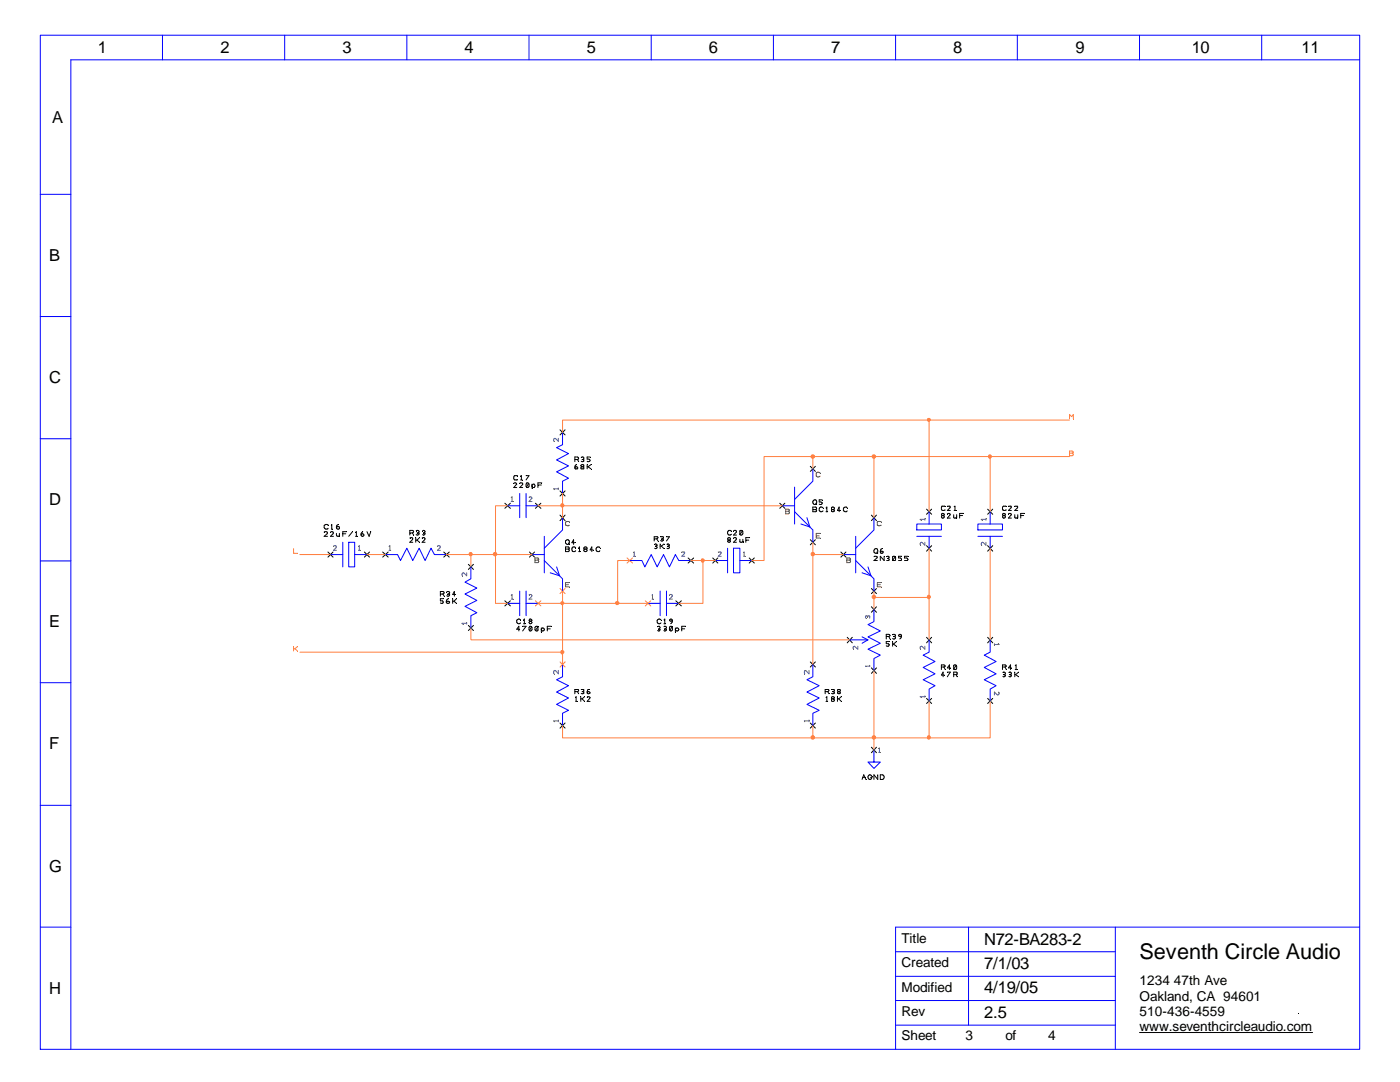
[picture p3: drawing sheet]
<svg xmlns="http://www.w3.org/2000/svg" width="279mm" height="216mm" viewBox="0 0 279 216" stroke-linecap="round" stroke-linejoin="round" font-family="sans-serif">
<defs><g id="words">
<text font-size="4.3" x="227.4" y="191.4">Seventh Circle Audio</text>
<g font-size="3.3">
<text x="19.6" y="10.6">1</text>
<text x="44" y="10.6">2</text>
<text x="68.3" y="10.6">3</text>
<text x="92.7" y="10.6">4</text>
<text x="117.1" y="10.6">5</text>
<text x="141.5" y="10.6">6</text>
<text x="165.9" y="10.6">7</text>
<text x="190.2" y="10.6">8</text>
<text x="214.6" y="10.6">9</text>
<text x="237.8" y="10.6">10</text>
<text x="259.8" y="10.6">11</text>
<text x="10.4" y="24.6">A</text>
<text x="9.8" y="52">B</text>
<text x="9.8" y="76.4">C</text>
<text x="9.8" y="100.8">D</text>
<text x="9.8" y="125.1">E</text>
<text x="9.8" y="149.5">F</text>
<text x="9.8" y="173.9">G</text>
<text x="196.4" y="188.5">N72-BA283-2</text>
<text x="196.4" y="193.4">7/1/03</text>
<text x="9.8" y="198.3">H</text>
<text x="196.4" y="203.1">2.5</text>
<text x="196.4" y="198.2">4/19/05</text>
</g>
<g font-size="2.7">
<text x="179.9" y="188.1">Title</text>
<text x="179.9" y="193">Created</text>
<text x="179.9" y="197.9">Modified</text>
<text x="227.4" y="196.6">1234</text>
<text x="234.3" y="196.6">47th Ave</text>
<text x="179.9" y="202.7">Rev</text>
<text x="227.4" y="199.6">Oakland, CA 94601</text>
<text x="227.4" y="202.7">510-436-4559</text>
<text x="179.9" y="207.6">Sheet</text>
<text x="192.7" y="207.6">3</text>
<text x="200.7" y="207.6">of</text>
<text x="209.2" y="207.6">4</text>
<text x="227.4" y="205.7">www.seventhcircleaudio.com</text>
</g>
</g></defs>
<path d="M111.8 98l1 1M112.8 98l-1 1" fill="none" stroke="#000" stroke-width=".2"/>
<path d="M111.4 97.4v.3" fill="none" stroke="#408080" stroke-width=".2"/>
<path d="M111.4 97.4l.1 .1z" fill="#408080"/>
<path d="M111.4 97.5h-.9l.2 .2" fill="none" stroke="#408080" stroke-width=".2"/>
<path d="M110.7 97.7v.1z" fill="#408080"/>
<path d="M111.8 85.8l1 1M112.8 85.8l-1 1" fill="none" stroke="#000" stroke-width=".2"/>
<path d="M111.4 87.5v.6l-.7-.6-.2 .2 .1 .4" fill="none" stroke="#408080" stroke-width=".2"/>
<path d="M110.6 88.1h.1z" fill="#408080"/>
<path d="M112.3 86.3v2.4l-1.2 .6 2.4 1.2-2.4 1.3 2.4 1.2-2.4 1.1 2.4 1.3-1.2 .6v2.5" fill="none" stroke="#00f" stroke-width=".2"/>
<g fill="none" stroke="#000" stroke-width=".2">
<path d="M114.7 91.7h.5M114.8 93.2h.4v.4h-.4zM115.1 92.7a.52 .52 0 0 0-.4 .7M115.2 91.7l.3-.3-.1-.1-.7-.1v.9M115.2 91.7l.3 .4M116 91.3h.5v.3l-.2 .1M116.2 91.7h.1M116.2 93.1l-.3-.2 .3-.2 .3 .1v.2l-.2 .1M116.2 93.1l-.3 .3 .1 .2h.5v-.4l-.2-.1M116.2 93.1h.1M116.3 91.7l.2 .1v.2h-.5M117.2 92.7v.9"/>
<path d="M117.2 93.1h.1M117.3 93.1l.6 .5M117.8 91.2h-.6v.4h.3l.3 .3-.3 .2-.3-.1M117.9 92.7l-.6 .4M76.4 110.2l1.1 1M77.5 110.2l-1.1 1"/>
</g>
<path d="M114.7 91.7l.1 .1zM115.1 92.7v.1zM115.5 92.1l.1 .1zM116 91.3l.1 .1zM116.2 91.7v.1zM116.3 93.1l.1 .1zM117.2 92.7l.1 .1zM117.8 91.2l.1 .1zM117.9 92.7l.1 .1zM117.9 93.6h.1z" fill="#000"/>
<path d="M77.6 109.8h.4" fill="none" stroke="#408080" stroke-width=".2"/>
<path d="M78 109.8l.1 .1z" fill="#408080"/>
<path d="M77.6 109.1l.2-.2v.9" fill="none" stroke="#408080" stroke-width=".2"/>
<path d="M77.6 109.1h.1z" fill="#408080"/>
<path d="M88.6 110.2l1.1 1M89.7 110.2l-1.1 1" fill="none" stroke="#000" stroke-width=".2"/>
<path d="M87.3 109a.36 .36 0 0 1 .6 .1l-.6 .7h.6" fill="none" stroke="#408080" stroke-width=".2"/>
<path d="M87.3 109l.1 .1z" fill="#408080"/>
<path d="M76.9 110.7h2.4l.6 1.1 1.3-2.4 1.2 2.4 1.3-2.4 1.1 2.4 1.2-2.4 .7 1.3h2.4" fill="none" stroke="#00f" stroke-width=".2"/>
<g fill="none" stroke="#000" stroke-width=".2">
<path d="M81.8 106.3h.5M81.8 107.4l.4-.1 .2 .2-.6 .7h.6M82.3 106.3l.2-.2v-.2l-.7-.1v1M82.3 106.3l.2 .5M83 107.3v.9M83 107.8h.2M83.1 105.9a.36 .36 0 0 1 .6 .2l-.3 .2M83.2 106.3h.4l.1 .2a.36 .36 0 0 1-.6 .2M83.2 107.8l.5 .4M83.7 107.3l-.5 .5M84.2 107.4a.36 .36 0 0 1 .6 .1l-.6 .7h.6M84.3 105.9h.5v.2l-.2 .2"/>
<path d="M84.5 106.3h.3v.4h-.5M111.8 144.3l1 1M112.8 144.3l-1 1"/>
</g>
<path d="M81.8 106.3l.1 .1zM81.8 107.4h.1zM82.5 106.8h.1zM83 107.3l.1 .1zM83.1 105.9v.1zM83.2 106.3l.1 .1zM83.7 107.3l.1 .1zM83.7 108.2l.1 .1zM84.2 107.4h.1zM84.3 105.9l.1 .1zM84.5 106.3l.1 .1z" fill="#000"/>
<path d="M111.4 143.7v.3" fill="none" stroke="#408080" stroke-width=".2"/>
<path d="M111.4 143.7l.1 .1z" fill="#408080"/>
<path d="M111.4 143.8h-.9l.2 .2" fill="none" stroke="#408080" stroke-width=".2"/>
<path d="M110.7 144v.1z" fill="#408080"/>
<path d="M111.8 132.1l1 1M112.8 132.1l-1 1" fill="none" stroke="#ff8040" stroke-width=".2"/>
<path d="M111.4 133.8v.7l-.7-.7-.2 .2 .1 .5" fill="none" stroke="#408080" stroke-width=".2"/>
<path d="M110.6 134.5h.1z" fill="#408080"/>
<path d="M112.3 132.6v2.4l-1.2 .6 2.4 1.2-2.4 1.3 2.4 1.2-2.4 1.2 2.4 1.2-1.2 .6v2.5" fill="none" stroke="#00f" stroke-width=".2"/>
<g fill="none" stroke="#000" stroke-width=".2">
<path d="M93.5 124.8l1 1M94.5 124.8l-1 1M114.7 138h.5M114.9 140h.2M114.9 139.2l.1-.2v1M115.2 138l.3-.2-.1-.2h-.7v.8M115.2 138l.3 .4M115.9 139v1M115.9 139.4h.3M116 137.6h.5v.3l-.2 .1M116.2 138h.1M116.2 139.4l.5 .6"/>
<path d="M116.3 138l.2 .1v.2h-.5M116.7 139l-.5 .4M117.2 139.1l.3-.1 .3 .2-.6 .8h.6M117.3 138.1l.2-.1 .3 .3-.5 .1-.1-.1zM117.5 137.6a.52 .52 0 0 0-.3 .7"/>
</g>
<path d="M114.7 138l.1 .1zM114.9 139.2l.1 .1zM115.5 138.4l.1 .1zM115.9 139l.1 .1zM116 137.6l.1 .1zM116.2 138v.1zM116.7 139l.1 .1zM117.2 139.1l.1 .1zM117.5 137.6l.1 .1zM115.1 140h.1zM116.7 140h.1z" fill="#000"/>
<path d="M93.1 124.2v.3" fill="none" stroke="#408080" stroke-width=".2"/>
<path d="M93.1 124.2l.1 .1z" fill="#408080"/>
<path d="M93.1 124.4h-.9l.2 .1" fill="none" stroke="#408080" stroke-width=".2"/>
<path d="M92.4 124.5l.1 .1z" fill="#408080"/>
<path d="M93.5 112.6l1 1M94.5 112.6l-1 1" fill="none" stroke="#000" stroke-width=".2"/>
<path d="M93.1 114.3v.6l-.6-.6a.36 .36 0 0 0-.2 .6" fill="none" stroke="#408080" stroke-width=".2"/>
<path d="M92.3 114.9l.1 .1z" fill="#408080"/>
<path d="M94 113.1v2.4l-1.2 .7 2.4 1.1-2.4 1.2 2.4 1.3-2.4 1.2 2.4 1.3-1.2 .6v2.4" fill="none" stroke="#00f" stroke-width=".2"/>
<g fill="none" stroke="#000" stroke-width=".2">
<path d="M87.9 118.5h.5M88.4 118.5l.2-.2v-.2l-.7-.1v1M88.4 118.5l.2 .5M88.5 119.5h-.6v.4h.4l.2 .2-.2 .3-.4-.1M89.2 118.1a.36 .36 0 0 1 .5 .2l-.2 .2M89.3 118.5h.4v.2a.36 .36 0 0 1-.5 .2M89.5 119.5a.6 .6 0 0 0-.4 .6M90.3 120h.3M90.3 119.5v.9M90.6 120l.5 .4M90.9 118.6h-.6l.4-.6v1M91.1 119.5l-.5 .5"/>
<path d="M89.1 120.1l.2-.1 .4 .1a.35 .35 0 0 1-.3 .3 .35 .35 0 0 1-.3-.3zM161.7 144.3l1 1M162.7 144.3l-1 1"/>
</g>
<path d="M87.9 118.5l.1 .1zM88.5 119.5h.1zM88.6 119h.1zM89.2 118.1v.1zM89.3 118.5l.1 .1zM89.5 119.5h.1zM90.3 119.5h.1zM90.9 118.6l.1 .1zM91.1 119.5h.1zM91.1 120.4l.1 .1z" fill="#000"/>
<path d="M161.5 143.7v.3" fill="none" stroke="#408080" stroke-width=".2"/>
<path d="M161.5 143.7v.1z" fill="#408080"/>
<path d="M161.5 143.8h-1l.1 .2" fill="none" stroke="#408080" stroke-width=".2"/>
<path d="M160.6 144l.1 .1z" fill="#408080"/>
<path d="M161.7 132.1l1 1M162.7 132.1l-1 1" fill="none" stroke="#000" stroke-width=".2"/>
<path d="M161.5 133.8v.7l-.8-.7-.2 .2 .1 .5" fill="none" stroke="#408080" stroke-width=".2"/>
<path d="M160.6 134.5h.1z" fill="#408080"/>
<path d="M162.2 132.6v2.4l-1.2 .6 2.5 1.2-2.5 1.3 2.5 1.2-2.5 1.2 2.5 1.2-1.3 .6v2.5" fill="none" stroke="#00f" stroke-width=".2"/>
<g fill="none" stroke="#000" stroke-width=".2">
<path d="M164.7 138h.5M164.8 140h.4M164.8 139.2l.2-.2v1M165.2 138l.2-.2v-.2h-.7v.8M165.2 138l.2 .4M165.9 137.6h.6v.2l-.2 .2M166.1 138h.2M166.1 139.4l-.2 .1v.4a.36 .36 0 0 0 .6-.2l-.2-.3M166.1 139.4h.2M166.1 139.4h-.2v-.3l.2-.1 .4 .2-.2 .2M166.3 138l.2 .1v.2h-.6M167.1 139.4h.3"/>
<path d="M167.1 139v1M167.4 138l-.3-.2 .1-.2h.4l.1 .2-.2 .2M167.4 138h.1M167.4 138l-.3 .3 .3 .1 .3-.1-.2-.3M167.4 139.4l.5 .6M167.9 139l-.5 .4M197.1 127.2l1 1.1M198.1 127.2l-1 1.1"/>
</g>
<path d="M164.7 138l.1 .1zM164.8 139.2l.1 .1zM165.4 138.4l.1 .1zM165.9 137.6l.1 .1zM166.1 138l.1 .1zM166.3 139.4l.1 .1zM167.1 139l.1 .1zM167.5 138l.1 .1zM167.9 139l.1 .1zM165.2 140h.1zM167.9 140h.1z" fill="#000"/>
<path d="M198.5 128.4v.4" fill="none" stroke="#408080" stroke-width=".2"/>
<path d="M198.5 128.8v.1z" fill="#408080"/>
<path d="M199.2 128.4l.2 .2h-.9" fill="none" stroke="#408080" stroke-width=".2"/>
<path d="M199.2 128.4l.1 .1z" fill="#408080"/>
<path d="M197.1 139.4l1 1M198.1 139.4l-1 1" fill="none" stroke="#000" stroke-width=".2"/>
<path d="M199.3 138.1a.36 .36 0 0 1-.2 .6l-.6-.6v.6" fill="none" stroke="#408080" stroke-width=".2"/>
<path d="M199.3 138.1l.1 .1z" fill="#408080"/>
<path d="M197.6 127.7v2.4l-1.2 .6 2.4 1.3-2.4 1.2 2.4 1.3-2.4 1.1 2.4 1.2-1.2 .7v2.4" fill="none" stroke="#00f" stroke-width=".2"/>
<g fill="none" stroke="#000" stroke-width=".2">
<path d="M184.9 139.4l1 1M185.9 139.4l-1 1M200.1 133.1h.5M200.2 134.2h.4l.1 .2-.3 .2M200.2 134.6h.2M200.4 134.6l.3 .2-.1 .2h-.4M200.6 133.1l.2-.2-.1-.1-.6-.1v.9M200.6 133.1l.2 .5M201.3 134.2h.5v.2l-.1 .2M201.5 134.6h.2M201.7 134.6l.1 .2-.1 .2h-.4M201.8 133.3h-.5l.4-.6v.9"/>
<path d="M202.5 134.6h.2M202.5 134.1v.9M202.6 133.6h.3M202.6 132.8l.2-.1v.9M202.7 134.6l.6 .4M203.3 134.1l-.6 .5"/>
</g>
<path d="M200.1 133.1l.1 .1zM200.2 134.2v.1zM200.2 134.6l.1 .1zM200.8 133.6l.1 .1zM201.3 134.2l.1 .1zM201.5 134.6l.1 .1zM201.8 133.3h.1zM202.5 134.1l.1 .1zM202.6 132.8l.1 .1zM202.9 133.6l.1 .1zM203.3 134.1l.1 .1zM203.3 135l.1 .1z" fill="#000"/>
<path d="M184.6 138.9v.2" fill="none" stroke="#408080" stroke-width=".2"/>
<path d="M184.6 138.9h.1z" fill="#408080"/>
<path d="M184.6 139h-1l.2 .1" fill="none" stroke="#408080" stroke-width=".2"/>
<path d="M183.8 139.1l.1 .1z" fill="#408080"/>
<path d="M184.9 127.2l1 1.1M185.9 127.2l-1 1.1" fill="none" stroke="#000" stroke-width=".2"/>
<path d="M184.6 128.9v.6l-.7-.6-.3 .2 .1 .4" fill="none" stroke="#408080" stroke-width=".2"/>
<path d="M183.7 129.5l.1 .1z" fill="#408080"/>
<path d="M185.4 127.7v2.4l-1.2 .6 2.4 1.3-2.4 1.2 2.4 1.3-2.4 1.1 2.4 1.2-1.2 .7v2.4" fill="none" stroke="#00f" stroke-width=".2"/>
<path d="M187.9 133.1h.5M188.4 133.1l.2-.2v-.1l-.7-.1v.9M188.4 133.1l.2 .5M188.5 134.7h-.6l.3-.6v.9M189.1 134.1h.6l-.6 .9M189.7 133.3h-.6l.4-.6v.9M190.3 134.6h.5M190.8 132.8h-.5v.7M190.8 132.8l.1 .5a.36 .36 0 0 1-.6 .2M190.8 134.6l.2-.1v-.3l-.7-.1v.9M190.8 132.8l-.5 .7M190.8 134.6l.2 .4" fill="none" stroke="#000" stroke-width=".2"/>
<path d="M187.9 133.1l.1 .1zM188.5 134.7l.1 .1zM188.6 133.6l.1 .1zM189.1 134.1v.1zM190.3 134.6l.1 .1zM190.8 132.8h.1zM191 135l.1 .1z" fill="#000"/>
<path d="M125.1 111.3l1.1 1.1M126.2 111.3l-1.1 1.1" fill="none" stroke="#ff8040" stroke-width=".2"/>
<path d="M126.4 111h.3" fill="none" stroke="#408080" stroke-width=".2"/>
<path d="M126.7 111l.1 .1z" fill="#408080"/>
<path d="M126.4 110.2h.2v.8" fill="none" stroke="#408080" stroke-width=".2"/>
<path d="M126.4 110.2l.1 .1z" fill="#408080"/>
<path d="M137.3 111.3l1.1 1.1M138.4 111.3l-1.1 1.1" fill="none" stroke="#000" stroke-width=".2"/>
<path d="M136.1 110.2h.5l.1 .1-.6 .7h.6" fill="none" stroke="#408080" stroke-width=".2"/>
<path d="M125.6 111.8h2.5l.6 1.3 1.3-2.4 1.1 2.4 1.3-2.4 1.2 2.4 1.2-2.4 .7 1.1h2.3" fill="none" stroke="#00f" stroke-width=".2"/>
<g fill="none" stroke="#000" stroke-width=".2">
<path d="M105.7 110.2l1 1M106.7 110.2l-1 1M130.6 107.5h.5M130.6 108.6h.5v.2l-.2 .2M130.8 109h.1M130.9 109l.2 .2v.2h-.5M131.1 107.5l.2-.2-.1-.2h-.6v.8M131.1 107.5l.2 .4M131.7 109h.3M131.7 108.5v1M131.8 107.1h.5l.1 .2-.2 .2M132 107.5h.2"/>
<path d="M132 109l.5 .5M132.2 107.5l.2 .3-.1 .1h-.5M132.5 108.5l-.5 .5M133 107.1h.6l-.6 .8M133.1 108.6h.4l.1 .2-.3 .2M133.3 109h.1M133.3 109l.3 .2-.1 .2h-.4"/>
</g>
<path d="M130.6 107.5v.1zM130.6 108.6l.1 .1zM130.8 109l.1 .1zM131.3 107.9l.1 .1zM131.7 108.5l.1 .1zM131.8 107.1l.1 .1zM132 107.5l.1 .1zM132.5 108.5l.1 .1zM132.5 109.5l.1 .1zM133 107.1l.1 .1zM133.1 108.6l.1 .1zM133.3 109v.1z" fill="#000"/>
<path d="M106.8 111.3l.6 .1 .1 .2-.1 .2 .1 .2-.1 .3h-.6zM106.8 111.8h.6" fill="none" stroke="#808000" stroke-width=".2"/>
<path d="M111.8 102.8l1 1.1M112.8 102.8l-1 1.1" fill="none" stroke="#000" stroke-width=".2"/>
<path d="M113.6 104.1h-.6l-.1 .2v.5h.7" fill="none" stroke="#808000" stroke-width=".2"/>
<path d="M113.6 104.1l.1 .1z" fill="#808000"/>
<path d="M111.8 117.4l1 1M112.8 117.4l-1 1" fill="none" stroke="#ff8040" stroke-width=".2"/>
<path d="M113.6 116.2h-.7v.9" fill="none" stroke="#808000" stroke-width=".2"/>
<path d="M113.6 116.2l.1 .1z" fill="#808000"/>
<path d="M112.9 116.7h.6" fill="none" stroke="#808000" stroke-width=".2"/>
<path d="M112.9 116.7v.1z" fill="#808000"/>
<path d="M112.9 117.1h.7" fill="none" stroke="#808000" stroke-width=".2"/>
<path d="M113.6 117.1l.1 .1z" fill="#808000"/>
<path d="M106.2 110.7h2.4M108.6 111.8l3.7 3.7v2.4M108.6 107v7.3M111.1 113.1l.6 1.8-1.9-.6M112.3 103.3v2.4l-3.7 3.7" fill="none" stroke="#00f" stroke-width=".2"/>
<g fill="none" stroke="#000" stroke-width=".2">
<path d="M112.9 109.6h.6l.1-.2-.1-.3h-.6v1h.6l.1-.3-.1-.2M113 107.8l.4-.1 .2 .2v.4l-.2 .3-.4-.1-.1-.2v-.4zM113.5 108.4l.1 .2M114.7 108.3h-.6l.4-.6v.9M114.9 109.3l-.1-.1a.45 .45 0 0 0-.6 .1 .45 .45 0 0 0 .1 .6 .45 .45 0 0 0 .6 0M115.5 110.1h.2M115.5 109.3l.2-.2v1M116.6 109.2a.36 .36 0 0 1 .6 .2l-.1 .2h-.5zM116.8 109.6l-.3 .2a.35 .35 0 0 0 .3 .3 .35 .35 0 0 0 .4-.3l-.3-.2M118.4 109.7h-.6l.3-.6v1M119.7 109.3a.45 .45 0 0 0-.6 0 .45 .45 0 0 0 0 .6 .45 .45 0 0 0 .6 0M155.6 100.4l1 1"/>
<path d="M156.6 100.4l-1 1"/>
</g>
<path d="M112.9 108.3v.1zM113.6 108.6l.1 .1zM114.7 108.3l.1 .1zM114.9 109.3l.1 .1zM115.5 109.3l.1 .1zM115.7 110.1l.1 .1zM116.9 109.6h.1zM118.4 109.7v.1zM119.7 109.3l.1 .1z" fill="#000"/>
<path d="M156.8 101.6h.5l.3 .2-.3 .2 .3 .3-.1 .1-.7 .1zM156.8 102h.5" fill="none" stroke="#808000" stroke-width=".2"/>
<path d="M156.8 102l.1 .1z" fill="#808000"/>
<path d="M161.7 93l1 1.1M162.7 93l-1 1.1" fill="none" stroke="#000" stroke-width=".2"/>
<path d="M163.7 94.4l-.3-.2-.5 .2 .1 .7 .4 .1 .3-.2" fill="none" stroke="#808000" stroke-width=".2"/>
<path d="M163.7 94.4v.1z" fill="#808000"/>
<path d="M161.7 107.7l1 1M162.7 107.7l-1 1" fill="none" stroke="#000" stroke-width=".2"/>
<path d="M163.7 106.4h-.8v1" fill="none" stroke="#808000" stroke-width=".2"/>
<path d="M163.7 106.4v.1z" fill="#808000"/>
<path d="M162.9 106.9h.6" fill="none" stroke="#808000" stroke-width=".2"/>
<path d="M162.9 106.9l.1 .1z" fill="#808000"/>
<path d="M162.9 107.4h.8" fill="none" stroke="#808000" stroke-width=".2"/>
<path d="M158.6 97.2v7.4M162.2 93.6v2.4l-3.6 3.7M156.1 100.9h2.5M158.6 102.1l3.6 3.6v2.5M161 103.3l.6 1.9-1.7-.6" fill="none" stroke="#00f" stroke-width=".2"/>
<g fill="none" stroke="#000" stroke-width=".2">
<path d="M164.1 99.7h-.6v.5h.3l.3 .2a.36 .36 0 0 1-.6 .2M162.2 101.2l.7 .1 .1 .1-.2 .3 .2 .2-.2 .2h-.6zM162.2 101.7h.6M162.8 100.4l.2 .3M164.3 101.3l-.6-.1-.2 .3v.4l.2 .2 .6-.2M164.8 102.1h.4M164.8 101.3l.2-.1v.9M166.1 101.7l-.2 .1v.2l.2 .1 .4-.2-.2-.2M166.1 101.7l-.2-.1v-.3a.36 .36 0 0 1 .6 .1l-.2 .3M166.1 101.7h.2M167.7 101.9h-.6l.4-.7v.9M167.8 110.2l1 1"/>
<path d="M168.8 110.2l-1 1M169.1 101.3l-.2-.1-.4 .1-.2 .6a.45 .45 0 0 0 .8 0"/>
<circle cx="162.6" cy="100.2" r=".44"/>
</g>
<path d="M164.1 99.7l.1 .1zM162.2 100.3l.1 .1zM162.2 101.7l.1 .1zM163 100.7l.1 .1zM164.3 101.3v.1zM164.8 101.3l.1 .1zM165.2 102.1l.1 .1zM166.3 101.7l.1 .1zM167.7 101.9h.1zM169.1 101.3l.1 .1z" fill="#000"/>
<path d="M169 111.3l.7 .1 .1 .2-.3 .2 .3 .2-.1 .2-.7 .1zM169 111.8h.5" fill="none" stroke="#808000" stroke-width=".2"/>
<path d="M169 111.8h.1z" fill="#808000"/>
<path d="M173.9 102.8l1 1.1M174.9 102.8l-1 1.1" fill="none" stroke="#000" stroke-width=".2"/>
<path d="M175.9 104.1h-.8v.7h.8" fill="none" stroke="#808000" stroke-width=".2"/>
<path d="M175.9 104.1v.1z" fill="#808000"/>
<path d="M173.9 117.4l1 1M174.9 117.4l-1 1" fill="none" stroke="#000" stroke-width=".2"/>
<path d="M175.9 116.2h-.8v.9" fill="none" stroke="#808000" stroke-width=".2"/>
<path d="M175.9 116.2v.1z" fill="#808000"/>
<path d="M175.1 116.7h.6" fill="none" stroke="#808000" stroke-width=".2"/>
<path d="M175.1 116.7l.1 .1z" fill="#808000"/>
<path d="M175.1 117.1h.8" fill="none" stroke="#808000" stroke-width=".2"/>
<path d="M175.9 117.1v.1z" fill="#808000"/>
<path d="M168.3 110.7h2.5M170.8 111.8l3.6 3.7v2.4M170.8 107v7.3M173.2 113.1l.6 1.8-1.8-.6M174.4 103.3v2.4l-3.6 3.7" fill="none" stroke="#00f" stroke-width=".2"/>
<g fill="none" stroke="#000" stroke-width=".2">
<path d="M72.7 110.2l1 1M73.7 110.2l-1 1M174.4 111.1l.4-.1 .3 .2-.7 .6h.7M174.5 109.6l.3-.1 .3 .1v.7a.45 .45 0 0 1-.7-.1zM175 110.2l.2 .2M175.7 110.2l.2-.2 .4 .2-.3 .2h-.1zM176 109.5l-.2 .2-.1 .5M176.4 111v.8l-.7-.8v.8M177 111.1l.3-.1 .2 .2-.2 .2M177.1 111.4h.2M177.3 111.4l.2 .3-.1 .1h-.4M178.6 111.1v.7h-.5"/>
<path d="M178.6 111.1h-.5v.7M178.6 111.1l-.5 .7M179.9 111h-.6v.3h.4l.2 .3-.1 .2h-.5M181.2 111h-.7v.3h.4l.3 .3-.1 .2h-.6"/>
</g>
<path d="M174.4 110.2h.1zM174.4 111.1l.1 .1zM175.2 110.4l.1 .1zM176 109.5l.1 .1zM176.4 111l.1 .1zM177 111.1v.1zM177.1 111.4l.1 .1zM178.6 111.1l.1 .1zM179.9 111l.1 .1zM181.2 111l.1 .1z" fill="#000"/>
<path d="M71.5 109.8h.4" fill="none" stroke="#408080" stroke-width=".2"/>
<path d="M71.9 109.8l.1 .1z" fill="#408080"/>
<path d="M71.5 109.1l.2-.2v.9" fill="none" stroke="#408080" stroke-width=".2"/>
<path d="M71.5 109.1h.1z" fill="#408080"/>
<path d="M65.4 110.2l1.1 1M66.5 110.2l-1.1 1" fill="none" stroke="#000" stroke-width=".2"/>
<path d="M66.5 109l.5-.1 .1 .2-.6 .7h.6" fill="none" stroke="#408080" stroke-width=".2"/>
<path d="M66.5 109l.1 .1z" fill="#408080"/>
<path d="M66 110.7h2.4M68.4 108.2v4.9M69.6 108.2h1.2v4.9h-1.2zM70.8 110.7h2.4" fill="none" stroke="#00f" stroke-width=".2"/>
<g fill="none" stroke="#000" stroke-width=".2">
<path d="M64.7 106.2l.4-.1 .3 .2-.7 .7h.7M65.4 104.8v-.1a.52 .52 0 0 0-.7 .2l.2 .6 .4 .1 .1-.2M66 106.2a.36 .36 0 0 1 .5 .1l-.5 .7h.5M66.1 105.6h.3M66.1 104.8l.1-.2v1M67.1 106.4v.4a.36 .36 0 0 0 .6 .1M67.2 105.2h.5v.3a.36 .36 0 0 1-.6-.2zM67.6 104.6l-.4 .2-.1 .5M67.7 106.4v.6M68.4 106.5h.6M69.2 106.1h-.8v.9M70.4 106.1l-.8 .9"/>
<path d="M71 107h.3M71 106.3l.1-.2v.9M72.4 106.1l-.3 .2v.5M73.2 106.1l.5 .9 .3-.9M100.8 100.4l1.1 1M101.9 100.4l-1.1 1"/>
<circle cx="72.3" cy="106.7" r=".28"/>
</g>
<g fill="#000">
<path d="M64.7 106.2l.1 .1zM65.4 104.8l.1 .1zM66 106.2v.1zM66.1 104.8l.1 .1zM66.4 105.6l.1 .1zM67.6 104.6v.1zM67.7 106.8h.1zM67.7 107l.1 .1zM68.4 106.5l.1 .1zM69.2 106.1l.1 .1zM70.4 106.1v.1zM71.3 107l.1 .1z"/>
<path d="M72.4 106.1l.1 .1zM74 106.1l.1 .1z"/>
</g>
<path d="M102 100.1h.4" fill="none" stroke="#408080" stroke-width=".2"/>
<path d="M102.4 100.1v.1z" fill="#408080"/>
<path d="M102 99.3l.2-.2v1" fill="none" stroke="#408080" stroke-width=".2"/>
<path d="M102 99.3l.1 .1z" fill="#408080"/>
<path d="M106.8 100.4l1.1 1M107.9 100.4l-1.1 1" fill="none" stroke="#000" stroke-width=".2"/>
<path d="M105.6 99.2a.36 .36 0 0 1 .6 .2l-.6 .7h.6" fill="none" stroke="#408080" stroke-width=".2"/>
<path d="M105.6 99.2l.1 .1z" fill="#408080"/>
<path d="M103.7 98.5v4.8M105 98.5v4.8M101.3 100.9h2.4M105 100.9h2.4" fill="none" stroke="#00f" stroke-width=".2"/>
<g fill="none" stroke="#000" stroke-width=".2">
<path d="M102.5 96.4a.36 .36 0 0 1 .6 .2l-.6 .7h.6M103.3 95l-.6-.1-.2 .3 .2 .6 .6-.1M103.7 96.4h.6v.3l-.6 .6h.6M103.9 95.8h.3M103.9 95l.2-.1v.9M105 94.9h.6l-.6 .9M105.5 96.4v.8h-.4M105.5 96.4h-.4v.8M105.5 96.4l-.4 .8M106.2 96.9l.1-.2a.32 .32 0 0 1 .4 0 .32 .32 0 0 1 0 .5 .32 .32 0 0 1-.4 0l-.1-.2M106.2 96.6v.9M107.4 96.8h.6"/>
<path d="M108.1 96.4h-.7v.9M100.8 119.9l1.1 1M101.9 119.9l-1.1 1"/>
</g>
<path d="M102.5 96.4l.1 .1zM103.3 95l.1 .1zM103.7 96.4l.1 .1zM103.9 95l.1 .1zM104.2 95.8h.1zM105 94.9l.1 .1zM105.5 96.4l.1 .1zM106.2 97.5h.1zM106.2 97l.1 .1zM107.4 96.8v.1zM108.1 96.4h.1z" fill="#000"/>
<path d="M102 119.5h.4" fill="none" stroke="#408080" stroke-width=".2"/>
<path d="M102.4 119.5v.1z" fill="#408080"/>
<path d="M102 118.8l.2-.2v.9" fill="none" stroke="#408080" stroke-width=".2"/>
<path d="M102 118.8l.1 .1z" fill="#408080"/>
<path d="M106.8 119.9l1.1 1M107.9 119.9l-1.1 1" fill="none" stroke="#ff8040" stroke-width=".2"/>
<path d="M105.6 118.7a.36 .36 0 0 1 .6 .2l-.6 .6h.6" fill="none" stroke="#408080" stroke-width=".2"/>
<path d="M105.6 118.7l.1 .1z" fill="#408080"/>
<path d="M103.7 117.9v5M105 117.9v5M101.3 120.4h2.4M105 120.4h2.4" fill="none" stroke="#00f" stroke-width=".2"/>
<g fill="none" stroke="#000" stroke-width=".2">
<path d="M103.7 125.6h-.6l.4-.6v.9M103.9 123.7l-.1-.1a.45 .45 0 0 0-.7 .2l.2 .6 .3 .1 .3-.2M104.3 125h.7l-.7 .9M104.5 123.7l.1-.2v1M104.5 124.5h.3M105.7 124l-.1 .2 .1 .3 .4-.1 .1-.2-.3-.2M105.7 124l-.1-.2 .1-.3 .4 .1 .1 .2-.3 .2M105.7 124h.2M106.1 125.1h-.4v.7M106.1 125.1v.7h-.4M106.1 125.1l-.4 .7M107.4 125.1a.36 .36 0 0 0-.6 .1v.6"/>
<path d="M107.4 125.1v.7h-.6M107.4 125.1l-.6 .7M108 125.6l.2-.3 .3 .1 .1 .2-.2 .3h-.2l-.2-.3M108 125.3v.9M109.2 125.5h.6M110 125h-.8v.9"/>
</g>
<path d="M103.7 125.6h.1zM103.9 123.7l.1 .1zM104.3 125l.1 .1zM104.5 123.7l.1 .1zM104.8 124.5h.1zM105.9 124h.1zM106.1 125.1h.1zM108 126.2h.1zM108 125.6l.1 .1zM109.2 125.5l.1 .1zM110 125l.1 .1z" fill="#000"/>
<path d="M128.8 119.9l1.1 1M129.9 119.9l-1.1 1" fill="none" stroke="#ff8040" stroke-width=".2"/>
<path d="M130.1 119.5h.3" fill="none" stroke="#408080" stroke-width=".2"/>
<path d="M130.4 119.5l.1 .1z" fill="#408080"/>
<path d="M130.1 118.8l.1-.2v.9" fill="none" stroke="#408080" stroke-width=".2"/>
<path d="M130.1 118.8l.1 .1z" fill="#408080"/>
<path d="M134.9 119.9l1.1 1M136 119.9l-1.1 1" fill="none" stroke="#000" stroke-width=".2"/>
<path d="M133.6 118.7a.36 .36 0 0 1 .6 .2l-.6 .6h.6" fill="none" stroke="#408080" stroke-width=".2"/>
<path d="M133.6 118.7l.1 .1z" fill="#408080"/>
<path d="M131.7 117.9v5M133 117.9v5M129.4 120.4h2.3M133 120.4h2.5" fill="none" stroke="#00f" stroke-width=".2"/>
<g fill="none" stroke="#000" stroke-width=".2">
<path d="M149.5 111.3l1 1.1M150.5 111.3l-1 1.1M131.2 125.1h.5v.1l-.1 .3M131.4 125.5h.2M131.6 125.5l.1 .1v.2h-.5M131.9 123.7l-.1-.1a.45 .45 0 0 0-.7 .2l.2 .6 .4 .1 .2-.2M132.5 123.7l.2-.2v1M132.5 124.5h.3M132.5 125.1h.4l.1 .1-.2 .3M132.6 125.5h.2M132.8 125.5l.2 .1-.1 .2h-.4M134.1 125.1v.7h-.4"/>
<path d="M134.1 125.1h-.4v.7M134.1 125.1l-.4 .7M134.2 123.8l-.1 .4-.2 .3M134.8 125.6a.33 .33 0 0 1 .4-.3 .33 .33 0 0 1 .2 .5 .36 .36 0 0 1-.6-.2M134.8 125.3v.9M136.1 125.5h.6M136.8 125h-.7v.9"/>
<circle cx="133.9" cy="123.7" r=".27"/>
</g>
<g fill="#000">
<path d="M131.2 125.1h.1zM131.4 125.5l.1 .1zM131.9 123.7l.1 .1zM132.5 123.7l.1 .1zM132.5 125.1h.1zM132.6 125.5l.1 .1zM132.8 124.5h.1zM134.1 125.1h.1zM134.2 123.8l.1 .1zM134.8 126.2h.1zM134.8 125.6l.1 .1zM136.1 125.5v.1z"/>
<path d="M136.8 125l.1 .1z"/>
</g>
<path d="M148.4 111h.3" fill="none" stroke="#408080" stroke-width=".2"/>
<path d="M148.7 111l.1 .1z" fill="#408080"/>
<path d="M148.4 110.2h.1v.8" fill="none" stroke="#408080" stroke-width=".2"/>
<path d="M148.4 110.2l.1 .1z" fill="#408080"/>
<path d="M142.2 111.3l1.1 1.1M143.3 111.3l-1.1 1.1" fill="none" stroke="#000" stroke-width=".2"/>
<path d="M143.3 110.2h.5l.1 .1-.6 .7h.6" fill="none" stroke="#408080" stroke-width=".2"/>
<path d="M143.3 110.2h.1z" fill="#408080"/>
<path d="M142.7 111.8h2.5M145.2 109.4v4.9M146.4 109.4h1.3v4.9h-1.3zM147.7 111.8h2.3" fill="none" stroke="#00f" stroke-width=".2"/>
<g fill="none" stroke="#000" stroke-width=".2">
<path d="M145.5 107.8h.1M145.5 107.8l-.3-.3 .3-.2 .3 .2-.3 .3M145.5 107.8l-.3 .2 .3 .2 .3-.2-.3-.2M146 106a.45 .45 0 0 0-.7 0 .45 .45 0 0 0 0 .6 .45 .45 0 0 0 .7 0M146.4 105.9l.4-.1 .2 .3-.6 .7h.6M146.4 107.4l.4-.1 .2 .2-.6 .7h.6M147.7 107.6v.5l.3 .1 .3-.2M148.2 105.9l.1 .6a.36 .36 0 0 1-.6 .2M148.2 105.9h-.5v.8M148.2 105.9l-.5 .8M148.3 107.6v.6M148.8 107.8h.6"/>
<path d="M149.6 107.3h-.8v.9M184.9 101.6l1 1M185.9 101.6l-1 1"/>
</g>
<path d="M145.5 107.8l.1 .1zM146 106v.1zM146.4 105.9l.1 .1zM146.4 107.4h.1zM148.2 105.9l.1 .1zM148.3 108v.1zM148.3 108.2v.1zM148.8 107.8l.1 .1zM149.6 107.3l.1 .1z" fill="#000"/>
<path d="M184.6 103.5v.3" fill="none" stroke="#408080" stroke-width=".2"/>
<path d="M184.6 103.5h.1z" fill="#408080"/>
<path d="M184.6 103.6h-1l.2 .2" fill="none" stroke="#408080" stroke-width=".2"/>
<path d="M183.8 103.8l.1 .1z" fill="#408080"/>
<path d="M184.9 108.9l1 1.1M185.9 108.9l-1 1.1" fill="none" stroke="#000" stroke-width=".2"/>
<path d="M184.6 108.2v.6l-.7-.6a.36 .36 0 0 0-.2 .6" fill="none" stroke="#408080" stroke-width=".2"/>
<path d="M183.7 108.8l.1 .1z" fill="#408080"/>
<path d="M183 104.6h4.9v1.1h-4.9zM183 107h4.9M185.4 102.1v2.5M185.4 107v2.4" fill="none" stroke="#00f" stroke-width=".2"/>
<g fill="none" stroke="#000" stroke-width=".2">
<path d="M188 102.9l-.1 .2 .1 .3 .4-.1 .1-.2-.3-.2M188 102.9h.2M188 102.9l-.1-.2 .1-.3 .4 .1 .1 .2-.3 .2M188.6 101.1l-.6-.1-.1 .3 .1 .5h.6M189.1 101h.5l.1 .2-.6 .7h.6M189.1 102.5l.4-.1 .2 .3-.6 .7h.6M190.3 102.7v.6a.36 .36 0 0 0 .6-.2M190.4 101.9h.4M190.4 101.1l.2-.1v.9M190.9 102.7v.7M191.5 102.9h.6M192.3 102.4h-.8v1"/>
<path d="M197.1 101.6l1 1M198.1 101.6l-1 1"/>
</g>
<path d="M188.2 102.9l.1 .1zM188.6 101.1l.1 .1zM189.1 101v.1zM189.1 102.5v.1zM190.4 101.1l.1 .1zM190.9 103.1l.1 .1zM190.9 103.4l.1 .1zM191.5 102.9l.1 .1zM192.3 102.4l.1 .1z" fill="#000"/>
<path d="M196.8 103.5v.3" fill="none" stroke="#408080" stroke-width=".2"/>
<path d="M196.8 103.6h-1l.2 .2" fill="none" stroke="#408080" stroke-width=".2"/>
<path d="M196 103.8l.1 .1z" fill="#408080"/>
<path d="M197.1 108.9l1 1.1M198.1 108.9l-1 1.1" fill="none" stroke="#000" stroke-width=".2"/>
<path d="M196.8 108.2v.6l-.7-.6a.36 .36 0 0 0-.2 .6" fill="none" stroke="#408080" stroke-width=".2"/>
<path d="M195.9 108.8l.1 .1z" fill="#408080"/>
<path d="M195.2 104.6h4.9v1.1h-4.9zM195.2 107h4.9M197.6 102.1v2.5M197.6 107v2.4" fill="none" stroke="#00f" stroke-width=".2"/>
<g fill="none" stroke="#000" stroke-width=".2">
<path d="M200.2 102.9l-.1 .2 .1 .3 .4-.1 .1-.2-.3-.2M200.2 102.9h.2M200.2 102.9l-.1-.2 .1-.3 .4 .1 .1 .2-.3 .2M200.8 101.1l-.6-.1-.1 .3 .1 .5h.6M201.3 101h.5v.2l-.5 .7h.5M201.3 102.5l.4-.1 .1 .3-.5 .7h.5M202.5 101h.5l.1 .2-.6 .7h.6M202.5 102.7v.6a.36 .36 0 0 0 .6-.2M203.1 102.7v.7M203.7 102.9h.6M204.5 102.4h-.8v1M173.9 133.3l1 1.1"/>
<path d="M174.9 133.3l-1 1.1"/>
</g>
<path d="M200.4 102.9l.1 .1zM200.8 101.1l.1 .1zM201.3 101v.1zM201.3 102.5v.1zM202.5 101l.1 .1zM203.1 103.1l.1 .1zM203.1 103.4l.1 .1zM203.7 102.9l.1 .1zM204.5 102.4l.1 .1z" fill="#000"/>
<path d="M173.6 132.8v.2" fill="none" stroke="#408080" stroke-width=".2"/>
<path d="M173.6 132.8h.1z" fill="#408080"/>
<path d="M173.6 132.9h-.9l.1 .1" fill="none" stroke="#408080" stroke-width=".2"/>
<path d="M172.8 133l.1 .1z" fill="#408080"/>
<path d="M173.9 121.1l1 1.1M174.9 121.1l-1 1.1" fill="none" stroke="#000" stroke-width=".2"/>
<path d="M173.1 123.2v-.2l.3-.1h.2v.5" fill="none" stroke="#408080" stroke-width=".2"/>
<path d="M173.1 123.2l.1 .1z" fill="#408080"/>
<path d="M173.1 123l-.2-.1-.2 .1 .1 .4" fill="none" stroke="#408080" stroke-width=".2"/>
<path d="M172.8 123.4h.1z" fill="#408080"/>
<path d="M169.1 127.2l1 1.1M170.1 127.2l-1 1.1" fill="none" stroke="#000" stroke-width=".2"/>
<path d="M171.2 128.9v.6l-.7-.6-.2 .2v.4" fill="none" stroke="#408080" stroke-width=".2"/>
<path d="M170.3 129.5l.1 .1z" fill="#408080"/>
<path d="M169.6 127.7h3.6M172 127.1l1.2 .6-1.2 .7M174.4 121.6v2.4l-1.2 .6 2.5 1.3-2.5 1.2 2.5 1.3-2.5 1.1 2.5 1.2-1.3 .7v2.4" fill="none" stroke="#00f" stroke-width=".2"/>
<g fill="none" stroke="#000" stroke-width=".2">
<path d="M176.9 127h.5M177.4 127l.2-.2-.1-.1-.6-.1v.9M177.4 127l.2 .5M177.5 128h-.6v.4h.4l.2 .2-.2 .3h-.4M178.1 126.7a.36 .36 0 0 1 .6 .1l-.2 .2M178.1 128v.9M178.1 128.5h.2M178.3 127h.2M178.3 128.5l.6 .4M178.5 127l.2 .3a.36 .36 0 0 1-.6 .1M178.9 128l-.6 .5M179.9 126.8l-.1 .5-.2 .2"/>
<path d="M173.9 149.1l1 1.1M174.9 149.1l-1 1.1"/>
<circle cx="179.7" cy="126.7" r=".27"/>
</g>
<path d="M176.9 127l.1 .1zM177.5 128v.1zM177.6 127.5l.1 .1zM178.1 126.7h.1zM178.1 128l.1 .1zM178.3 127l.1 .1zM178.9 128l.1 .1zM178.9 128.9l.1 .1zM179.9 126.8l.1 .1z" fill="#000"/>
<path d="M175.3 150.1h.3" fill="none" stroke="#408080" stroke-width=".2"/>
<path d="M175.6 150.1l.1 .1z" fill="#408080"/>
<path d="M175.3 149.4l.2-.1v.8" fill="none" stroke="#408080" stroke-width=".2"/>
<path d="M175.3 149.4h.1z" fill="#408080"/>
<g fill="none" stroke="#00f" stroke-width=".2">
<path d="M8 7h263.4v202.4h-263.4zM32.4 7v4.9M56.8 7v4.9M81.2 7v4.9M105.6 7v4.9M130 7v4.9M154.3 7v4.9M178.7 7v4.9M203 7v4.9M227.4 7v4.9M251.8 7v4.9M271.4 11.9h-257.3v197.5"/>
<path d="M8 38.8h6.1M8 63.2h6.1M8 87.5h6.1M8 111.9h6.1M8 136.2h6.1M174.4 149.7v2.4h1.3l-1.3 1.2-1.2-1.2h1.2M8 160.7h6.1M8 185h6.1M178.7 194.8h43.9M178.7 199.6h43.9M178.7 189.9h43.9M193.3 185v19.6"/>
<path d="M222.6 185v24.4M271.4 185h-92.7v24.4M178.7 204.6h43.9"/>
</g>
<path d="M172 155.5l.4-.9 .4 .9M172.1 155.1h.5M174 154.9l-.3-.3a.44 .44 0 0 0-.5 .5 .44 .44 0 0 0 .6 .3l.2-.3h-.3M175.2 154.6v.9l-.8-.9v.9M175.7 154.6h.4l.3 .2v.4l-.1 .2-.6 .1zM227.4 206h34.6" fill="none" stroke="#000" stroke-width=".2"/>
<path d="M172.6 155.1l.1 .1zM172.8 155.5l.1 .1zM174 154.9l.1 .1zM175.2 154.6l.1 .1zM175.7 155.5l.1 .1zM200.7 202.1v.1zM259.2 202.1v.1z" fill="#000"/>
<g fill="#ff8040" stroke="#ff8040" stroke-width=".2">
<circle cx="93.9" cy="110.6" r=".33"/>
<circle cx="98.8" cy="110.6" r=".35"/>
<circle cx="112.2" cy="100.8" r=".33"/>
<circle cx="140.2" cy="111.8" r=".33"/>
<circle cx="112.2" cy="120.3" r=".31"/>
<circle cx="123.2" cy="120.3" r=".33"/>
<circle cx="112.2" cy="130.1" r=".33"/>
</g>
<path d="M112.3 98.5v4.8M89.1 110.7h17.1M94 110.7v2.4M101.3 100.9h-2.4v19.5h2.4M107.4 100.9h48.7M137.8 111.8h4.9M140.3 111.8v8.6h-4.8M58.6 129v.9" fill="none" stroke="#ff8040" stroke-width=".2"/>
<path d="M58.6 129l.1 .1z" fill="#ff8040"/>
<path d="M59.4 129l-.6 .5h-.2" fill="none" stroke="#ff8040" stroke-width=".2"/>
<path d="M59.4 129v.1z" fill="#ff8040"/>
<path d="M58.8 129.5l.6 .4" fill="none" stroke="#ff8040" stroke-width=".2"/>
<path d="M59.4 129.9v.1z" fill="#ff8040"/>
<path d="M213.4 90l.7 .1 .1 .2-.2 .1 .2 .3-.1 .1-.7 .1zM213.4 90.4h.6M112.3 117.9v14.7M125.6 111.8h-2.3v8.6M162.2 108.2v24.4M162.2 110.7h6.1M59.9 130.1h52.4M107.4 120.4h22" fill="none" stroke="#ff8040" stroke-width=".2"/>
<g fill="#ff8040" stroke="#ff8040" stroke-width=".2">
<circle cx="162.2" cy="110.6" r=".35"/>
<circle cx="162.2" cy="91.1" r=".35"/>
<circle cx="174.4" cy="91.1" r=".35"/>
</g>
<path d="M213.4 90.4l.1 .1z" fill="#ff8040"/>
<g fill="#ff8040" stroke="#ff8040" stroke-width=".2">
<circle cx="197.5" cy="91.1" r=".33"/>
<circle cx="174.4" cy="119.1" r=".35"/>
<circle cx="185.3" cy="119.1" r=".33"/>
</g>
<path d="M162.2 91.1h-9.7v20.7h-2.5M162.2 91.1v2.5M162.2 91.1h51.2M174.4 91.1v12.2M197.6 91.1v11M213.4 83.6v-.9l.5 .4 .3-.4v.9M174.4 117.9v3.7M174.4 119.2h11M185.4 109.4v18.3M197.6 109.4v18.3M94 125.3v2.4h75.6" fill="none" stroke="#ff8040" stroke-width=".2"/>
<path d="M214.2 83.6l.1 .1z" fill="#ff8040"/>
<circle cx="185.4" cy="83.8" r=".31" fill="#ff8040" stroke="#ff8040" stroke-width=".2"/>
<path d="M185.4 83.8h-73.1v2.5M185.4 83.8v18.3M185.4 83.8h28M58.6 109.5v.9h.8" fill="none" stroke="#ff8040" stroke-width=".2"/>
<path d="M59.4 110.4v.1z" fill="#ff8040"/>
<path d="M59.9 110.7h6.1" fill="none" stroke="#ff0080" stroke-width=".2"/>
<g fill="#ff8040" stroke="#ff8040" stroke-width=".2">
<circle cx="162.2" cy="147.1" r=".35"/>
<circle cx="174.4" cy="147.1" r=".35"/>
<circle cx="185.3" cy="147.1" r=".33"/>
</g>
<path d="M73.2 110.7h3.7M174.4 133.8v15.9M185.4 139.9v7.3M197.6 139.9v7.3h-12.2M112.3 144.8v2.4h49.9M162.2 144.8v2.4M162.2 147.2h23.2" fill="none" stroke="#ff8040" stroke-width=".2"/>
<use href="#words"/>
</svg>
